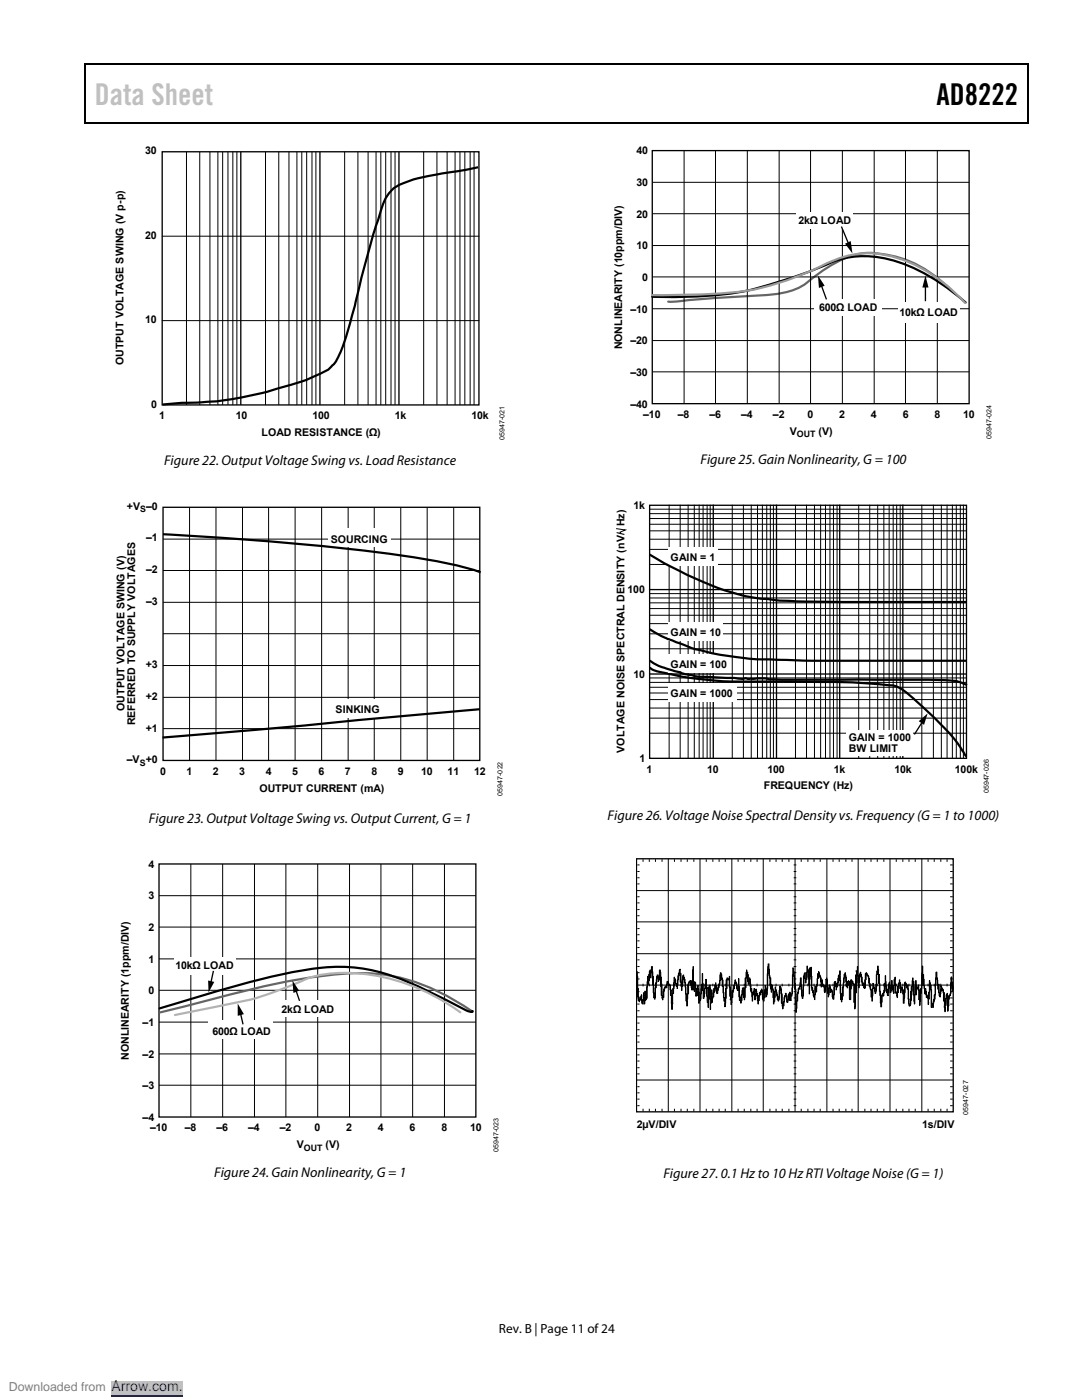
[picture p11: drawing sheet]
<svg xmlns="http://www.w3.org/2000/svg" width="216mm" height="279mm" viewBox="0 0 216 279" stroke-linecap="round" stroke-linejoin="round" font-family="sans-serif">
<defs><g id="words">
<text font-size="6" fill="#c0c0c0" x="18.9" y="21">Data Sheet</text>
<text font-size="6" x="186.9" y="21">AD8222</text>
<g font-size="2.8">
<text x="32.7" y="92.8">Figure 22. Output Voltage Swing vs. Load Resistance</text>
<text x="139.8" y="92.6">Figure 25. Gain Nonlinearity, G = 100</text>
<text x="29.7" y="164.2">Figure 23. Output Voltage Swing vs. Output Current, G = 1</text>
<text x="121.2" y="163.6">Figure 26. Voltage Noise Spectral Density vs. Frequency (G = 1 to 1000)</text>
<text x="42.7" y="234.9">Figure 24. Gain Nonlinearity, G = 1</text>
<text x="132.4" y="235">Figure 27. 0.1 Hz to 10 Hz RTI Voltage Noise (G = 1)</text>
</g>
<text font-size="2.8" fill="#00f" x="22.2" y="277.6">Arrow.com.</text>
<text font-size="2.6" x="99.5" y="266">Rev. B | Page 11 of 24</text>
<text font-size="2.5" fill="#808080" x="1.8" y="277.6">Downloaded from</text>
<g font-size="2.1">
<text x="29" y="30.7">30</text>
<text x="127" y="30.8">40</text>
<text x="127" y="37.1">30</text>
<text x="29" y="47.6">20</text>
<text x="127" y="43.4">20</text>
<text x="159.3" y="44.7">2kΩ LOAD</text>
<text x="127" y="49.8">10</text>
<text x="128.2" y="56.1">0</text>
<text x="29" y="64.5">10</text>
<text x="125.8" y="62.4">–10</text>
<text x="163.4" y="62.1">600Ω</text>
<text x="169.1" y="62.1">LOAD</text>
<text x="179.5" y="63.1">10kΩ LOAD</text>
<text x="124.1" y="69.7" transform="rotate(-90 124.1 69.7)">NONLINEARITY (10ppm/DIV)</text>
<text x="125.8" y="68.7">–20</text>
<text x="24.7" y="72.9" transform="rotate(-90 24.7 72.9)">OUTPUT VOLTAGE SWING (V p-p)</text>
<text x="125.8" y="75">–30</text>
<text x="30.1" y="81.4">0</text>
<text x="31.7" y="83.7">1</text>
<text x="47" y="83.7">10</text>
<text x="62.3" y="83.7">100</text>
<text x="78.8" y="83.7">1k</text>
<text x="94.1" y="83.7">10k</text>
<text x="125.8" y="81.3">–40</text>
<text x="128.4" y="83.4">–10</text>
<text x="135.3" y="83.4">–8</text>
<text x="141.6" y="83.4">–6</text>
<text x="147.9" y="83.4">–4</text>
<text x="154.2" y="83.4">–2</text>
<text x="161.1" y="83.4">0</text>
<text x="167.5" y="83.4">2</text>
<text x="173.8" y="83.4">4</text>
<text x="180.1" y="83.4">6</text>
<text x="186.5" y="83.4">8</text>
<text x="192.2" y="83.4">10</text>
<text x="52.2" y="87">LOAD RESISTANCE (Ω)</text>
<text x="157.6" y="86.8">V</text>
<text x="163.3" y="86.8">(V)</text>
<text x="25.3" y="101.7">+V –0</text>
<text x="126.4" y="101.6">1k</text>
<text x="29.1" y="108">–1</text>
<text x="66" y="108.4">SOURCING</text>
<text x="133.8" y="112">GAIN = 1</text>
<text x="29.1" y="114.4">–2</text>
<text x="125.2" y="118.4">100</text>
<text x="29.1" y="120.7">–3</text>
<text x="133.8" y="126.9">GAIN = 10</text>
<text x="29.1" y="133.4">+3</text>
<text x="126.4" y="135.2">10</text>
<text x="133.8" y="133.3">GAIN = 100</text>
<text x="24.8" y="141.9" transform="rotate(-90 24.8 141.9)">OUTPUT VOLTAGE SWING (V)</text>
<text x="29.1" y="139.7">+2</text>
<text x="67" y="142.2">SINKING</text>
<text x="133.8" y="139.1">GAIN = 1000</text>
<text x="26.9" y="144.8" transform="rotate(-90 26.9 144.8)">REFERRED TO SUPPLY VOLTAGES</text>
<text x="29.1" y="146">+1</text>
<text x="169.4" y="147.9">GAIN = 1000</text>
<text x="25.3" y="152.4">–V +0</text>
<text x="31.9" y="154.6">0</text>
<text x="37.2" y="154.6">1</text>
<text x="42.5" y="154.6">2</text>
<text x="47.8" y="154.6">3</text>
<text x="53" y="154.6">4</text>
<text x="58.3" y="154.6">5</text>
<text x="63.6" y="154.6">6</text>
<text x="68.8" y="154.6">7</text>
<text x="74.1" y="154.6">8</text>
<text x="79.4" y="154.6">9</text>
<text x="84.1" y="154.6">10</text>
<text x="89.3" y="154.6">11</text>
<text x="94.6" y="154.6">12</text>
<text x="124.6" y="150.2" transform="rotate(-90 124.6 150.2)">VOLTAGE NOISE SPECTRAL DENSITY (nV/ Hz)</text>
<text x="127.6" y="152.1">1</text>
<text x="129" y="154.2">1</text>
<text x="141.1" y="154.2">10</text>
<text x="153.1" y="154.2">100</text>
<text x="166.4" y="154.2">1k</text>
<text x="169.4" y="150">BW LIMIT</text>
<text x="178.5" y="154.2">10k</text>
<text x="190.5" y="154.2">100k</text>
<text x="51.8" y="158">OUTPUT CURRENT (mA)</text>
<text x="152.4" y="157.5">FREQUENCY (Hz)</text>
<text x="29.6" y="173.2">4</text>
<text x="29.6" y="179.5">3</text>
<text x="29.6" y="185.8">2</text>
<text x="29.6" y="192.1">1</text>
<text x="35" y="193.3">10k</text>
<text x="38.4" y="193.3">Ω LOAD</text>
<text x="29.6" y="198.4">0</text>
<text x="56.2" y="202.2">2kΩ LOAD</text>
<text x="28.4" y="204.7">–1</text>
<text x="42.4" y="206.5">600Ω LOAD</text>
<text x="25.7" y="211.5" transform="rotate(-90 25.7 211.5)">NONLINEARITY (1ppm/DIV)</text>
<text x="28.4" y="211.1">–2</text>
<text x="28.4" y="217.4">–3</text>
<text x="28.4" y="223.7">–4</text>
<text x="30" y="225.8">–10</text>
<text x="36.9" y="225.8">–8</text>
<text x="43.2" y="225.8">–6</text>
<text x="49.5" y="225.8">–4</text>
<text x="55.9" y="225.8">–2</text>
<text x="62.8" y="225.8">0</text>
<text x="69.1" y="225.8">2</text>
<text x="75.4" y="225.8">4</text>
<text x="81.7" y="225.8">6</text>
<text x="88.1" y="225.8">8</text>
<text x="93.8" y="225.8">10</text>
<text x="127" y="225.1">2µV/DIV</text>
<text x="184" y="225.1">1s/DIV</text>
<text x="59.2" y="229.1">V</text>
<text x="65" y="229.1">(V)</text>
</g>
<g font-size="1.8">
<text x="159" y="87.3">OUT</text>
<text x="28" y="102.2">S</text>
<text x="27.9" y="152.9">S</text>
<text x="60.6" y="229.7">OUT</text>
</g>
<g font-size="1.4">
<text x="100.7" y="87.8" transform="rotate(-90 100.7 87.8)">05947-021</text>
<text x="197.9" y="87.6" transform="rotate(-90 197.9 87.6)">05947-024</text>
<text x="100.3" y="158.8" transform="rotate(-90 100.3 158.8)">05947-022</text>
<text x="197.3" y="158.3" transform="rotate(-90 197.3 158.3)">05947-026</text>
<text x="193.2" y="222.4" transform="rotate(-90 193.2 222.4)">05947-027</text>
<text x="99.5" y="229.9" transform="rotate(-90 99.5 229.9)">05947-023</text>
</g>
</g></defs>
<path d="M16.9 12.7h.2v1h-.2zM205.1 12.7h.2v1h-.2zM205.1 12.7h.2v.3h-.2zM82.3 24.4h.2v.3h-.2zM205.1 24.4h.2v.3h-.2z" fill="#000"/>
<path d="M16.9 12.8h188.2M17 13.7v11M205.2 13.7v11M205.1 24.5h-188.2" fill="none" stroke="#000" stroke-width=".25"/>
<g fill="none" stroke="#000" stroke-width=".2">
<path d="M37.2 30.3v50.5M39.9 30.3v50.5M41.9 30.3v50.5M43.5 30.3v50.5M44.4 30.3v50.5M45.5 30.3v50.5M46.5 30.3v50.5M47.3 30.3v50.5M53 30.3v50.5M55.6 30.3v50.5M57.7 30.3v50.5M59.2 30.3v50.5"/>
<path d="M60.2 30.3v50.5M61.2 30.3v50.5M62.3 30.3v50.5M63 30.3v50.5M68.8 30.3v50.5M71.4 30.3v50.5M73.4 30.3v50.5M75 30.3v50.5M76 30.3v50.5M77 30.3v50.5M78 30.3v50.5M78.8 30.3v50.5"/>
<path d="M84.5 30.3v50.5M87.2 30.3v50.5M89.2 30.3v50.5M90.8 30.3v50.5M91.8 30.3v50.5M92.8 30.3v50.5M93.8 30.3v50.5M94.6 30.3v50.5M32.4 47.1h63.2M32.4 64h63.2M32.5 107.6h63.2M32.5 113.9h63.2"/>
<path d="M37.8 101.2v50.6M43.1 101.2v50.6M48.4 101.2v50.6M53.6 101.2v50.6M58.9 101.2v50.6M64.2 101.2v50.6M69.5 101.2v50.6M74.7 101.2v50.6M80 101.2v50.6M85.2 101.2v50.6M90.5 101.2v50.6M32.5 120.2h63.2"/>
<path d="M32.5 126.5h63.2M32.5 132.8h63.2M32.5 139.2h63.2M32.5 145.4h63.2"/>
</g>
<path d="M32.4 30.3h63.2v50.5h-63.2zM48 30.3v50.5M63.8 30.3v50.5M79.6 30.3v50.5M32.5 101.2h63.2v50.6h-63.2z" fill="none" stroke="#000" stroke-width=".26"/>
<path d="M95.4 33.4l-4.2 .8a61.2 61.2 0 0 0-9.9 2.1 6.8 6.8 0 0 0-5.2 5.3l-2 6.5-1.8 6.6-1.7 7a40.7 40.7 0 0 1-3.9 10.8l-.2 .2a8.1 8.1 0 0 1-3.7 2.4 75.1 75.1 0 0 1-27.8 5.4l-2.6 .2" fill="none" stroke="#000" stroke-width=".44"/>
<g fill="#fff">
<path d="M69.1 139.5h5.8v3.7h-5.8z"/>
<path d="M65.6 105.6h12.4v3.6h-12.4z"/>
</g>
<path d="M32.5 106.6a631.5 631.5 0 0 1 47.7 4.3l3.2 .5a77.3 77.3 0 0 1 12.5 2.8M95.7 141.5l-39.1 3.7-24.2 2M31.8 201.3l10.1-3.1a132.9 132.9 0 0 1 22.4-5.1 35.3 35.3 0 0 1 19.6 4l9 4.5a1.28 1.28 0 0 0 1.4 .3v-.1" fill="none" stroke="#000" stroke-width=".44"/>
<path d="M31.7 172.4h63.3v50.5h-63.3z" fill="none" stroke="#000" stroke-width=".26"/>
<g fill="none" stroke="#000" stroke-width=".2">
<path d="M31.7 178.8h63.3M38.1 172.4v50.5M44.4 172.4v50.5M50.8 172.4v50.5M57 172.4v50.5M63.4 172.4v50.5M69.7 172.4v50.5M76 172.4v50.5M82.3 172.4v50.5M88.7 172.4v50.5M31.7 197.6h63.3M31.7 191.4h63.3"/>
<path d="M31.7 185h63.3M31.7 216.6h63.3M31.7 210.3h63.3M31.7 204h63.3"/>
</g>
<path d="M94.3 201.9a39.3 39.3 0 0 0-20.5-7.7 94.2 94.2 0 0 0-24.3 3.4l-17.5 4.4" fill="none" stroke="#656565" stroke-width=".44"/>
<g fill="#fff">
<path d="M56.5 199.7h7.5v3.2h-7.5z"/>
<path d="M41.6 203.6h12.9v3.7h-12.9z"/>
<path d="M34.8 190.9h12.3v3.6h-12.3z"/>
</g>
<path d="M130.2 30.1h63.2v50.5h-63.2zM42.6 193.8l-.5 2.4M59 197.5l.8 2.2M48 202.1l.5 2.3" fill="none" stroke="#000" stroke-width=".26"/>
<path d="M41.5 195.7l1.3 .3-1.2 2.1zM58.4 195.7l1.3 2-1.2 .5zM47.4 200.3l1.3 2.1-1.3 .3z" fill="#000"/>
<path d="M91.9 202a37.8 37.8 0 0 0-27.3-7.5l-2.8 .6a68.6 68.6 0 0 1-19.2 5.9l-7.7 1.6" fill="none" stroke="#b3b3b3" stroke-width=".44"/>
<path d="M190.2 58.3a23.8 23.8 0 0 0-13.7-7.5 13.2 13.2 0 0 0-9.7 1.6l-4.2 2.8a14 14 0 0 1-9.7 3.7l-19.6 1.3" fill="none" stroke="#656565" stroke-width=".44"/>
<g fill="none" stroke="#000" stroke-width=".2">
<path d="M130.2 36.4h63.2M136.5 30.1v50.5M142.8 30.1v50.5M149.1 30.1v50.5M155.5 30.1v50.5M161.7 30.1v50.5M168.1 30.1v50.5M174.4 30.1v50.5M180.7 30.1v50.5M187 30.1v50.5M130.2 55.3h63.2M130.2 49h63.2"/>
<path d="M130.2 42.7h63.2M130.2 74.2h63.2M130.2 68h63.2M130.2 61.6h63.2"/>
</g>
<g fill="#fff">
<path d="M162.5 59.8h13.5v3.3h-13.5z"/>
<path d="M179.2 60.2h12.3v4.1h-12.3z"/>
<path d="M158.9 42.3h11.3v3.3h-11.3z"/>
</g>
<path d="M163.9 56.9l1 2.9M167.9 45.2l1.5 3.6M184.7 56.9v3.2M129.6 100.8h63.2v50.5h-63.2zM129.6 117.7h63.2M142.3 100.8v50.5M154.9 100.8v50.5M167.6 100.8v50.5M180.1 100.8v50.5M129.6 134.5h63.2" fill="none" stroke="#000" stroke-width=".26"/>
<path d="M163.2 55l1.3 2-1.1 .5zM168.6 48.6l1.2-.5 .3 2.5zM184.7 55l.6 2.4h-1.3z" fill="#000"/>
<path d="M130.2 59.2h.7a91.3 91.3 0 0 0 18-1.1l7.8-2.3 5.7-1.9a27.2 27.2 0 0 1 8.3-2.7 23.7 23.7 0 0 1 13.1 3 46.8 46.8 0 0 1 8.9 6.2M129.8 133.4l.5 .3 1.6 .5a77.9 77.9 0 0 0 20.8 1.8l8.2 .1a124.9 124.9 0 0 1 17.7 .8 14.7 14.7 0 0 1 4.8 3.6 46 46 0 0 1 8.5 9.1l.8 1.2" fill="none" stroke="#000" stroke-width=".44"/>
<path d="M130.2 58.9h1.8a123.8 123.8 0 0 0 18-1 73 73 0 0 0 16.6-6.1 18.9 18.9 0 0 1 15.8 1 33.6 33.6 0 0 1 10.2 7.7" fill="none" stroke="#9a9a9a" stroke-width=".44"/>
<g fill="none" stroke="#000" stroke-width=".2">
<path d="M122.9 105.5l1.9 .3-1.1 .4 .2 .3M129.6 119.3h63.2M129.6 118.5h63.2M129.6 112.6h63.2M129.6 109.6h63.2M129.6 107.6h63.2M129.6 105.9h63.2M129.6 104.6h63.2M129.6 103.5h63.2M129.6 102.5h63.2M129.6 101.6h63.2M133.5 100.8v50.5"/>
<path d="M135.7 100.8v50.5M137.3 100.8v50.5M138.5 100.8v50.5M139.5 100.8v50.5M140.3 100.8v50.5M141.1 100.8v50.5M141.7 100.8v50.5M146.1 100.8v50.5M148.3 100.8v50.5M149.9 100.8v50.5M151.2 100.8v50.5M152.1 100.8v50.5"/>
<path d="M153 100.8v50.5M153.7 100.8v50.5M154.3 100.8v50.5M158.7 100.8v50.5M160.9 100.8v50.5M162.5 100.8v50.5M163.7 100.8v50.5M164.7 100.8v50.5M165.6 100.8v50.5M166.3 100.8v50.5M167 100.8v50.5M171.3 100.8v50.5"/>
<path d="M173.5 100.8v50.5M175.1 100.8v50.5M176.4 100.8v50.5M177.4 100.8v50.5M178.2 100.8v50.5M178.9 100.8v50.5M179.6 100.8v50.5M183.9 100.8v50.5M186.2 100.8v50.5M187.8 100.8v50.5M189 100.8v50.5M190 100.8v50.5"/>
<path d="M190.8 100.8v50.5M191.6 100.8v50.5M192.2 100.8v50.5M129.6 139.6h63.2M129.6 138.3h63.2M129.6 137.2h63.2M129.6 136.2h63.2M129.6 135.3h63.2M129.6 129.5h63.2M129.6 126.5h63.2M129.6 124.5h63.2M129.6 122.8h63.2"/>
<path d="M129.6 121.5h63.2M129.6 120.3h63.2M129.6 146.3h63.2M129.6 143.3h63.2M129.6 141.3h63.2"/>
</g>
<g fill="#fff">
<path d="M133.2 109.3h10v3.7h-10z"/>
<path d="M133.2 124.3h11v3.6h-11z"/>
<path d="M133.2 130.6h11v3.7h-11z"/>
<path d="M133.2 136.4h13.8v3.7h-13.8z"/>
<path d="M169 145.7h13.2v5h-13.2z"/>
</g>
<path d="M129.8 110.8l3.5 2a55.8 55.8 0 0 0 18.1 6.6l3.9 .4 4.5 .2 32.9 .1M129.8 132a18.1 18.1 0 0 0 5.9 2.2 17.5 17.5 0 0 0 5.6 .9l5.3 .2 1.5 .2 .6-.1 .5 .1 3.5-.1a41.2 41.2 0 0 0 7 .3h20.4a73.7 73.7 0 0 1 11.1 .3l1.6 .6M129.8 125.7a42.3 42.3 0 0 0 9.6 4 66.2 66.2 0 0 0 17.5 2l5.3 .2h30.4" fill="none" stroke="#000" stroke-width=".44"/>
<path d="M184.1 143.9l-1.6 2.7M127 171.4h63.2v50.5h-63.2z" fill="none" stroke="#000" stroke-width=".26"/>
<path d="M183.3 143.9l1.8-1.5-.7 2.3z" fill="#000"/>
<g fill="none" stroke="#000" stroke-width=".2">
<path d="M127 177.7h63.2M127.2 172.6h.4M127.2 173.9h.4M127.2 175.2h.4M127.2 176.4h.4M127.2 179h.4M128.3 171.5v.5M129.6 171.5v.5M130.8 171.5v.5M132.1 171.5v.5M133.3 171.4v50.5M134.6 171.5v.5"/>
<path d="M135.9 171.5v.5M137.1 171.5v.5M138.5 171.5v.5M139.7 171.4v50.5M140.9 171.5v.5M142.2 171.5v.5M143.5 171.5v.5M144.7 171.5v.5M146 171.4v50.5M147.3 171.5v.5M148.5 171.5v.5M149.8 171.5v.5"/>
<path d="M151.1 171.5v.5M152.3 171.4v50.5M153.6 171.5v.5M154.9 171.5v.5M156.1 171.5v.5M157.4 171.5v.5M158.4 172.6h.5M158.4 173.9h.5M158.4 175.2h.5M158.4 176.4h.5M158.4 179h.5M158.6 171.4v50.5"/>
<path d="M159.9 171.5v.5M161.2 171.5v.5M162.4 171.5v.5M163.7 171.5v.5M165 171.4v50.5M166.2 171.5v.5M167.4 171.5v.5M168.8 171.5v.5M170 171.5v.5M171.2 171.4v50.5M172.6 171.5v.5M173.8 171.5v.5"/>
<path d="M175 171.5v.5M176.4 171.5v.5M177.6 171.4v50.5M178.8 171.5v.5M180.1 171.5v.5M181.4 171.5v.5M182.6 171.5v.5M183.9 171.4v50.5M185.2 171.5v.5M186.4 171.5v.5M187.7 171.5v.5M189 171.5v.5"/>
<path d="M189.6 172.6h.5M189.6 173.9h.5M189.6 175.2h.5M189.6 176.4h.5M189.6 179h.5M127 193.9a.75 .75 0 0 1 .1 .9zM127 184h63.2M127 190.3h63.2M127 196.6h63.2M127.2 180.2h.4M127.2 181.5h.4M127.2 182.8h.4"/>
<path d="M127.2 185.3h.4M127.2 186.5h.4M127.2 187.8h.4M127.2 189.1h.4M127.2 191.6h.4M127.2 192.9h.4M127.2 194.1h.4M127.2 195.4h.4M127.2 197.9h.4M127.2 199.2h.4M127.2 194.8l.1 2.5zM127.3 197.3h.1l-.1 1.7z"/>
<path d="M127.3 199h.2v.5h.2l-.1 .4-.1-.2h-.2zM127.7 199.2h.2v.3h-.2zM128 198.5l.1 1-.3-.6zM128.1 199.5v.3h.2v.6l-.3-.3zM128.3 199.4l.1 .4zM128.3 196.3v.5M128.4 198.2l.1-.1v.9l.2 .1v1.1l-.2 .2zM128.7 197.8l.1 1.3zM128.8 199.1a.3 .3 0 0 1 .2 .2 .3 .3 0 0 1-.2 .3v.1zM129 197l.1 2.2zM129.1 195.9l.1 1.1zM129.2 194.8l.1 .1v.7a.51 .51 0 0 1 0 .9z"/>
<path d="M129.5 194.5h.1v1.2h-.1zM129.6 193.9v.6zM129.6 196.3v.5M130 192.9h.2v1h-.2l-.1 .2v1.1l-.1-1.2-.2-.1 .1-.3 .2 .2 .1-.3zM130.2 193.9l.1 .9h-.2zM130.3 194.8v1.8zM130.3 196.6h.2l-.1 1.5zM130.4 198.1a.75 .75 0 0 1 .1 1zM130.6 199.1l.1 .3h-.1zM130.7 197.1l.1 2zM130.8 196.3v.5M130.8 196.2h.2v.9h-.2z"/>
<path d="M131 195.5v.7zM131.2 194.6h.1v.4h-.2l-.1 .5zM131.3 195l.2 .5-.2 .4zM131.5 194.7l.1 .8zM131.6 193.6h.1v.4h.1v1v-.2a.68 .68 0 0 1-.2-.9zM131.8 195l.2 .1-.1 1.8zM131.9 196.8l.2 .2v1.7l-.2-.1zM132.1 198.7l.2 .4-.1 .4zM132.1 196.3v.5M132.3 197.8h.2v1.3h-.2zM132.5 197.4v.4zM132.5 197.1l.1 .3z"/>
<path d="M132.6 197h.1l.1 .1zM133 196.4l.1 .7h-.2v-.1h-.2l.3-.3zM133.1 195.9h.1a.33 .33 0 0 1 .1 .3 .33 .33 0 0 1-.2 .2zM133.3 196.2l.1 .2h.3v.3h-.4zM133.7 196.7l.1 .1v.8zM133.8 197.6h.2v1.1l-.2-.1zM134 198.7v1.5h-.1zM134.1 198.3l.2 2-.3 1.1zM134.2 197.3h.2v1h-.2zM134.4 196.2l.1 1.1zM134.5 195a.44 .44 0 0 1 .1 .8l-.1 .4zM134.6 196.3v.5"/>
<path d="M134.7 195.5l.1 .7zM134.8 196.2l.1 .2zM134.9 196.4a.55 .55 0 0 1 .2 .9zM135.2 195.6l.1 1zM135.3 194.7l.1 .8zM135.5 194.2l.1-.1v.6h-.2zM135.7 193.4v.9a.61 .61 0 0 1 0-.9zM135.7 194.3h.2v1.7h-.1zM135.9 196l.1 .8zM135.9 196.3v.5M136 196.8v.9zM136.1 195.5h.1v1.3h-.1z"/>
<path d="M136.3 194.6v1l-.1-.7zM136.4 195h.2l-.1 .5zM136.5 195.5h.2v.7l-.2-.1zM136.7 196.2v.8zM136.8 197v1.4zM136.9 198.4h.2v2.4v-1h-.2zM137.1 196.3v.5M137.1 198.4l.1 1zM137.2 196.7h.2v1.7h-.2zM137.4 196.2l.1 .5zM137.5 195.9l.3-.2v.3l-.2 .1zM137.8 196l.1 .7z"/>
<path d="M138 195.7h.2v1.9h-.2l-.1-.5zM138.3 192.9l.1 3-.2-.2zM138.4 195.9l.1 .1 .1 .6-.1 1.3v-.3h-.1zM138.5 196.3v.5M138.6 196h.1l.1 .2v1.1zM138.8 197.3h.2v1.3l.1-.6a.54 .54 0 0 1-.1 .8h-.2zM139.2 196.7h.1l.1 1.3h-.3zM139.4 198l.1 1.6 .2 .1-.2 .5zM139.7 199.4l.1 .3h-.1zM139.8 198.4l.1 1zM139.9 197.3l.1 1.1zM140 196.4h.1v.9h-.1z"/>
<path d="M140.1 194.3l.2 2v1.4zM140.3 197.7h.2v.7a.69 .69 0 0 1-.1 .9zM140.6 197.3l.1 1.1zM140.8 195.5h.1v1.1l-.1 .5-.1 .2v-.9h.1zM140.9 196.6h.1v.5zM140.9 196.3v.5M141 197.1h.2l-.1 1.7zM141.1 198.8h.2l.1 .3v2l-.1-1.1h-.2zM141.4 197.1l.1 2zM141.6 196.6l.1 2.8-.1-.1v-1.5a.53 .53 0 0 0-.1-.8zM142 197.5l.1 .1v1.5h-.1v1l-.2 .2v1.2l-.1-2.1 .1-.4h.2zM142.1 199.1l.1-.1v1z"/>
<path d="M142.2 198.2l.2-.1v.9h-.2zM142.2 196.3v.5M142.4 197.3l.2 .2-.1 .1v.5zM142.8 196.2v1.2h-.2v-.8l.2-.1zM142.9 196.7l.1 .1v1h-.1zM143 197.8l.2-.1v.6l-.2-.1zM143.2 197.1l.1 .5zM143.3 196.7h.2v.4h-.2zM143.4 196.4h.2l-.1 .3zM143.5 196.3v.5M143.6 195.7l.1 .7zM143.7 194.6v1.1z"/>
<path d="M143.7 194.1l.3 .4v.7l-.1-.6h-.2zM144 195.2h.1v.3zM144.1 195.5l.2 .1v1.2h-.2zM144.3 196.8v1.3zM144.4 198.1l.1 .1-.1 .9zM144.4 199.1l.2 .1v.6h-.1zM144.7 199.2l.1 1-.2 .7zM144.7 196.3v.5M144.8 197.3l.1 1.9zM144.9 195.5h.2v1.8h-.2zM145.1 195.2l.1 .1v.2h.3l.1-.7v2.2l-.1-1.5h-.4zM145.6 197h.2v1.8h-.1z"/>
<path d="M145.8 198.8l.1 .7h-.2zM146 199.1l.1 1-.2 .4v-1zM146.1 197.7h.2v.3l-.1 1.1h-.2zM146.3 197.3l.1 .4zM146.4 196.6h.2v.7h-.2zM146.6 196.2v.4zM146.7 195.6v-.1l.2 .7a.38 .38 0 0 1-.3-.2 .38 .38 0 0 1 .1-.4zM146.9 196.2l.1 .5-.1-.1zM147 196.7l.1 .6zM147.2 197.1h.2v.6l-.3-.1zM147.3 196.3v.5M147.4 195.3l.1 1.7 .1 .1-.1 1.9z"/>
<path d="M147.5 199h.3v.7h-.3zM147.8 199.7v.5zM147.9 198.5h.2v1.2h-.2zM148.1 197.7v.8zM148.2 197.1h.1v.7a.48 .48 0 0 1-.1-.7zM148.3 197.8l.2 .1v1.2h-.2zM148.5 199.1v.4zM148.5 196.3v.5M148.6 197.1l.1 2zM148.7 195.2h.2v.3v1.6h-.2zM148.9 194v1.2zM148.9 193.6l.1 .4z"/>
<path d="M149 194h.2v.5l-.2-.1zM149.2 194.5l.1 1.4-.1-.1zM149.3 195.9h.2v.5h-.2zM149.5 195.2h.1l.1 .3v1.3l-.1-.8-.1-.1zM149.7 196.8h.1v.4l.2 .1v.7l-.2-.1-.1-.3zM149.8 196.3v.5M150 198h.3v.4l-.1 .1-.1 1.3zM150.5 197.3v1.3v-.6h-.2zM150.5 198.5l.1 .3a.32 .32 0 0 1 .2 .3 .32 .32 0 0 1-.2 .3l.1 .1h-.2zM150.9 197.4v.4l.1 .1-.2 .9zM151 198.3l.2 .1v.3zM151.1 196.3v.5"/>
<path d="M151.2 198.7v1l-.1-.1zM151.2 199.7l.1 .7zM151.3 198.7h.2v1h-.2zM151.5 198.1l.1 .6zM151.8 197.7h.1v.3l-.1 .5h-.1l-.1-.5h.2zM151.9 197.4a.5 .5 0 0 1 .2 .7zM152.1 198.1h.2v1.3h-.2zM152.4 199.1v.7zM152.5 197.6h.2v1.5h-.2zM152.7 196.7l.1 .3v1.3zM153 197.3h.1v1.1l-.2 .1 .1 .3-.2 .2zM153.1 194.3l.1 3z"/>
<path d="M153.3 192.4h.1v1l-.1 .1v.8h-.1zM153.4 193.4l.1 1.3zM153.5 194.7l.2 .1-.1 .4h-.1zM153.6 195.2h.2v1.2l-.1 .1zM153.6 196.3v.5M153.8 196.4l.2 1.6-.2-.7zM154 196.6l.1 .1 .1 .6h-.2zM154.2 197.3v.3l-.1-.1zM154.2 197.6l.1 1.5-.1-.1zM154.3 199.1h.3v.7l-.2 .6zM154.6 197.8l.1 1.3zM154.7 197h.1v.6h.1v.4l-.2-.2z"/>
<path d="M154.9 196.3v.5M154.9 198l.2 .8-.2-.3zM155.1 198.8l.2 .1v.6h-.1zM155.3 199.5l.1 .3zM155.4 199.1l.1 .4zM155.5 197.7l.1 1.4zM155.6 196.8a.42 .42 0 0 1 .2 .5 .42 .42 0 0 1-.2 .4zM155.8 197.4l.1 .1v.9zM155.9 198.4h.2v1.8h-.1zM156.1 196.3v.5M156.3 199.9h.1v.8h-.1zM156.4 199.1v.8z"/>
<path d="M156.5 198.8l.1 .3zM156.7 198.3h.2v.5h-.3zM156.9 198.8l.1 .6zM157 199.4l.2 .1v.5l-.1 .1-.1-.2zM157.2 198.7l.1 .8zM157.3 198.4l.3 .1v1l-.2 .2zM157.4 196.3v.5M157.6 198l.2 .3v.5l-.2-.3zM157.8 198.8v.9zM157.8 198.4h.2v.4h-.2zM158 197.1l.1 1.3zM158.1 194.6l.1 2.5z"/>
<path d="M158.2 193.1l.2 .2 .1 1.5-.1-.1a.56 .56 0 0 1-.2-.8zM158.4 180.2h.5M158.4 181.5h.5M158.4 182.8h.5M158.4 185.3h.5M158.4 186.5h.5M158.4 187.8h.5M158.4 189.1h.5M158.4 191.6h.5M158.4 192.9h.5M158.4 194.1h.5M158.4 195.4h.5"/>
<path d="M158.4 197.9h.5M158.4 199.2h.5M158.5 194.8v1.5zM158.6 196.2h.1v1.2h-.1zM158.7 197.4l.1 3.1-.1-.1zM158.9 199.8h.1v1.4h-.1l-.1 .9zM159 198.4h.2l-.1 1.4h-.1zM159.2 198l.1 .4zM159.3 197.3v.7zM159.5 196.8l.1 .6-.3-.1zM159.7 195.2h.2v1.6h-.3zM159.9 196.8l.1 .8z"/>
<path d="M159.9 196.3v.5M160 197.6l.1 1.2h-.1zM160.1 198.8h.1v.4h-.1zM160.2 196.8l.1 2zM160.3 194.8l.1 2.1zM160.5 194.2l.2-.1v1.2h-.2l-.1-.5v-.2h.2zM160.7 195.3l.1 .2v.6l-.1 .1zM160.9 194h.1v1.5h-.2zM161 192.8l.2 .8-.2 .4zM161.2 193.6l.2 .1v1.3h-.1zM161.2 196.3v.5M161.4 195l.1 .5v2.9v-1.8l-.2-.1z"/>
<path d="M161.6 193.1l.1 .2 .2-.2v1.7l-.1-1.3-.2-.1v2l-.1 .1v-2.2zM161.9 194.8l.1 .2-.1 2.2zM162 197.1h.2v.6h-.2zM162.2 197.7l.1 .4h-.2zM162.3 198.1v.6zM162.3 198.7l.3-.2v1zM162.4 196.3v.5M162.6 196.8l.2 .2v-.2h.2v1.1l-.2 .1v-.7l-.1-.1v1.3zM163 196.4v.5zM163 195.3l.1 1.1zM163.1 194.3h.2v1h-.2zM163.3 193.9l.2 .2v.5l-.2-.3z"/>
<path d="M163.5 194.6h.2v.2h-.2zM163.7 194.8v.4l-.1-.1zM163.7 196.3v.5M163.7 195.2h.2l-.1 .8zM163.9 195.6l.2-.1v.7h-.2v.8zM164.1 196.2l.1 .5 .3-.1v.4l-.4-.2zM164.5 197v.9zM164.5 197.8l.2 .3h-.2zM164.6 196.7h.2v1.1h-.2zM164.9 195.2v1.5h-.1v-1.2h.1zM165 195.5l.1 .2-.1 1.3zM165.1 197h.1v1.3l-.1-.1z"/>
<path d="M165.3 197.3h.1v1.2l-.2 .5zM165.4 196.6h.2l.1 .8 .3 .1v.2h-.3v.4l-.1-.7-.2-.1zM166 197.7l.1 .3zM166.1 198l.1 .1-.1 .9zM166.2 196.3v.5M166.2 198.5h.2v.9l-.3-.2v-.2l.2-.1zM166.4 197h.1v1.5h-.1zM166.5 196l.3-.1v.3l-.2 .1v.7h-.1zM166.8 196.2v.6zM167.1 196.2l.1 .2-.4 1.2v-.7zM167.2 195.3l.1 .9zM167.3 194.7l.1 .6z"/>
<path d="M167.4 196.3v.5M167.6 193.8v1.9v-.2a.53 .53 0 0 0-.2-.8v-.1a.66 .66 0 0 0 .2-.8zM167.6 195.7l.2 .1-.1 2.5zM167.7 198.3h.2v1.2h-.2zM167.9 199.5l.1 .4zM168 198.8h.1v.7h-.1zM168.1 197h.2v1.8h-.2zM168.3 196.2v.8zM168.3 195.2l.1 1zM168.6 194.2l.1-.1v.5h-.2l.1 .5-.2 .1v-.7l.2-.1zM168.7 194.6l.1 .4zM168.8 195l.1 .1v.9z"/>
<path d="M168.8 196.3v.5M168.9 196l.1 .1 .1 .5v.6l-.1-.4h-.1zM169.2 195.9v.7zM169.3 195.7l.1 .2h-.2zM169.4 195.9l.1 .8-.1-.1zM169.5 196.7l.1 .1a.52 .52 0 0 0 .2 .7v2a.44 .44 0 0 1-.3-.7zM169.8 195.5h.1l-.1 1.9zM169.9 195.7l.1 .2zM170 195.9h.2v.3h-.2zM170 196.3v.5M170.2 196.2h.2v.2h-.2zM170.4 196.4h.1v3.7z"/>
<path d="M170.6 198.1l.1 2.7-.2 .6zM170.7 194.6h.2l-.1 3.5h-.1zM171.1 192.9l.1 1.8-.2-.3-.1 .2-.1-.8 .3 .1zM171.2 194.7h.1l.1 2.5-.1-.9-.1-.2zM171.4 194.8l.1 1.4zM171.6 194h.2v.5l-.2 .4-.1-.3zM171.8 194.5h.1v.5zM171.9 195h.1v1h-.1zM172 196h.2v.2a.48 .48 0 0 1 .4 .4 .48 .48 0 0 1-.3 .5v-.5l-.2 .1-.1-.4zM172.5 197.1l.1 .2zM172.6 196.3v.5M172.6 195.5l.1 1.6z"/>
<path d="M172.7 194.3h.1v1.2h-.1zM172.8 194.1l.1 .2zM172.9 194.3l.1 .3zM173.2 194.7l.1 .1zM173.3 194.8l.1 .5zM173.4 195.3l.1 .1v.8h-.1zM173.5 196.2l.1 .1v.7h-.1zM173.6 197l.1 .4-.1-.1zM173.7 197.4l.1 .2zM173.8 197.6h.2v2.2v-.8h-.2zM173.8 196.3v.5M174.1 197.3l.1 1.5z"/>
<path d="M174.2 196.2l.1 .1v.7h.2v.3l-.1-.2-.2 .2zM174.5 197.3h.1v.5zM174.6 197.8h.2v.2v.2l-.2 .1zM174.8 196.4l.1 1.4zM174.9 194.5v1.9zM174.9 193.8h.2v.7h-.2zM175 196.3v.5M175.1 192.8l.2 .7v1zM175.3 194.5h.2v1.7h-.2zM175.5 196.2l.1 .1-.1 1.6zM175.6 197.8l.1 .9zM175.7 198.7h.1l-.1 1.3h.2v.9h-.1v-.6l-.2-.1z"/>
<path d="M175.9 198.7l.1 1.3zM176.3 198.1l.1 .6-.3 .1-.1-.4zM176.4 196.3v.5M176.4 196.2h.2v1.6h-.2v.3zM176.6 194.7l.2 2.1-.2-.6zM176.8 196.8l.1 .1v.5zM176.9 197.4l.2 .1v.6h-.2zM177.2 197.4v1.3l-.1-.1zM177.5 196l-.1 1.4h-.2v-.9l.2-.1zM177.5 196.6l.1 .5zM177.8 196.6l.1 1.1-.1 .4h-.2v-1h.2zM177.9 195.7h.1v1.3z"/>
<path d="M178 197h.2v.6h-.2zM178.3 196.7v1.6l-.1-.6 .1-.1zM178.6 195v1.4v.3h-.2v-1.2l.2-.1zM178.6 196.4l.2 .1-.1 .5a.81 .81 0 0 0 .2 1v.3l-.1-.1a.44 .44 0 0 1-.2-.6zM178.8 196.3v.5M179 198.1v1l-.1-.4zM179.1 196.8h.2v1.3h-.2zM179.3 196.2h.1v.6h-.1zM179.4 196.2v.1zM179.5 195.6v.6zM179.5 196.2h.2v1.1h-.2zM179.8 197h.3v.4l-.3 .2-.1 .5z"/>
<path d="M180.1 197.4v.2zM180.1 197.6h.2l-.1 .8zM180.1 196.3v.5M180.4 198.2v2h-.2v-1.2a.48 .48 0 0 1 .2-.7zM180.6 196l-.1 2.1v-1.8zM180.7 196.2a.23 .23 0 0 1 .1 .2 .23 .23 0 0 1-.1 .3zM180.8 196.7l.2 .3v-.4h.2v.8h-.2v-.3h-.2zM181.2 197.4l.1 2-.1-.1zM181.3 199.3l.1 1.1zM181.4 196.3v.5M181.7 199.7v.7l-.2 .4-.1-.1v-.3l.2-.2zM181.7 197.8l.1 1.9z"/>
<path d="M181.8 196.8h.2v1h-.2zM182.1 195.2l.1 .7-.2 1zM182.2 195.9h.2v2.6h-.2zM182.4 198.5h.1l-.1 1.9zM182.5 196.8h.2v1.7h-.2zM182.6 196.3v.5M182.7 195.7l.3 1.6-.1 1.2h-.1zM183.2 196.6l.1 1-.1-.5v.2h-.2v-.3h.2zM183.3 197.6h.2v1.9h-.2zM183.6 198.3l.1 1.4-.2 1zM183.7 197.3h.2v1h-.2zM183.9 196.7v.6z"/>
<path d="M184 192.8l.1 1.7h-.1v2.2zM184.1 194.5h.2v1l-.2-.1zM184.3 195.5v1.2zM184.4 196.7l.1 .1v.5zM184.5 197.3h.2l-.1 1.1zM184.7 197.8l.1 .7zM184.8 198.5h.2v.3h.1l-.2 .3h-.1zM185.1 199l.1 .2zM185.2 196.3v.5M185.3 198h.1v1.2l-.1 .2v.8l-.1 .3zM185.4 195.7l.1 .5h.2l-.2 1.8zM185.6 196.6h.2v1l-.2-.1z"/>
<path d="M185.8 197.6l.1 3.5zM186.2 199.8h.1v.4h-.1zM186.3 199.4l.1 .4h-.1zM186.4 196.3v.5M186.4 198.5h.2v.9h-.2zM186.6 196.6l.1 1.9zM186.7 195.2l.1 1.4zM186.8 194h.1v1.2h-.1zM186.9 195.2l.1 .4zM187 195.5l.1 1.1zM187.2 196.4h.2l-.1 1.7v-.6l-.2-.1v-.8zM187.4 198.1l.1 .3h.1v.6l-.2-.3z"/>
<path d="M187.6 197.8l.1 .5zM187.7 196.3v.5M187.7 196.7l.2 .4-.2 .7zM187.9 197.3l.2 .1a.47 .47 0 0 1 .1 .7v-.4h-.3zM188.3 198.1h.1v1.7h-.1zM188.4 199.8l.2 .9v1.2l-.1-.8-.1-.1zM188.6 199.2h.2v1.5h-.2zM188.8 198.5l.1 .7zM189 198.3l.1 1.9-.1-1.7h-.1zM189 196.3v.5M189.2 199.4l.2 1.3-.2 .2v.8l-.1 .1v-.7a.7 .7 0 0 1 .1-.9zM189.3 198.7l.1 .7z"/>
<path d="M189.6 198.3l.1 .4h-.3zM189.6 180.2h.5M189.6 181.5h.5M189.6 182.8h.5M189.6 185.3h.5M189.6 186.5h.5M189.6 187.8h.5M189.6 189.1h.5M189.6 191.6h.5M189.6 192.9h.5M189.6 194.1h.5M189.6 195.4h.5"/>
<path d="M189.6 197.9h.5M189.6 199.2h.5M189.7 196.2l.1 2.1zM189.8 195h.1l.1 2.3-.1-.1v-1h-.1zM190.1 197v.8zM127 202.9h63.2M127 209.3h63.2M127 215.5h63.2M127.2 200.4h.4M127.2 201.7h.4M127.2 204.2h.4M127.2 205.5h.4"/>
<path d="M127.2 206.7h.4M127.2 208h.4M127.2 210.5h.4M127.2 211.8h.4M127.2 213.1h.4M127.2 214.3h.4M127.2 216.9h.4M127.2 218.1h.4M127.2 219.4h.4M156.1 200.2l.1 .5-.1 .1zM156.2 200.7v.7zM158.4 200.4h.5"/>
<path d="M158.4 201.7h.5M158.4 204.2h.5M158.4 205.5h.5M158.4 206.7h.5M158.4 208h.5M158.4 210.5h.5M158.4 211.8h.5M158.4 213.1h.5M158.4 214.3h.5M158.4 216.9h.5M158.4 218.1h.5M158.4 219.4h.5"/>
<path d="M186 200.2h.2l-.1 .9v-.5l-.1-.1zM189.6 200.4h.5M189.6 201.7h.5M189.6 204.2h.5M189.6 205.5h.5M189.6 206.7h.5M189.6 208h.5M189.6 210.5h.5M189.6 211.8h.5M189.6 213.1h.5M189.6 214.3h.5M189.6 216.9h.5"/>
<path d="M189.6 218.1h.5M189.6 219.4h.5M127.2 220.7h.4M128.3 221.3v.5M129.6 221.3v.5M130.8 221.3v.5M132.1 221.3v.5M134.6 221.3v.5M135.9 221.3v.5M137.1 221.3v.5M138.5 221.3v.5M140.9 221.3v.5"/>
<path d="M142.2 221.3v.5M143.5 221.3v.5M144.7 221.3v.5M147.3 221.3v.5M148.5 221.3v.5M149.8 221.3v.5M151.1 221.3v.5M153.6 221.3v.5M154.9 221.3v.5M156.1 221.3v.5M157.4 221.3v.5M158.4 220.7h.5"/>
<path d="M159.9 221.3v.5M161.2 221.3v.5M162.4 221.3v.5M163.7 221.3v.5M166.2 221.3v.5M167.4 221.3v.5M168.8 221.3v.5M170 221.3v.5M172.6 221.3v.5M173.8 221.3v.5M175 221.3v.5M176.4 221.3v.5"/>
<path d="M178.8 221.3v.5M180.1 221.3v.5M181.4 221.3v.5M182.6 221.3v.5M185.2 221.3v.5M186.4 221.3v.5M187.7 221.3v.5M189 221.3v.5M189.6 220.7h.5"/>
<circle cx="173.1" cy="194.6" r=".11"/>
</g>
<g fill="#000">
<path d="M127 193.9a.75 .75 0 0 1 .1 .9z" fill-rule="evenodd"/>
<path d="M127.2 194.8l.1 2.5z" fill-rule="evenodd"/>
<path d="M127.3 197.3h.1l-.1 1.7z" fill-rule="evenodd"/>
<path d="M127.3 199h.2v.5h.2l-.1 .4-.1-.2h-.2z" fill-rule="evenodd"/>
<path d="M127.7 199.2h.2v.3h-.2z" fill-rule="evenodd"/>
<path d="M128 198.5l.1 1-.3-.6z" fill-rule="evenodd"/>
<path d="M128.1 199.5v.3h.2v.6l-.3-.3z" fill-rule="evenodd"/>
<path d="M128.3 199.4l.1 .4z" fill-rule="evenodd"/>
<path d="M128.4 198.2l.1-.1v.9l.2 .1v1.1l-.2 .2z" fill-rule="evenodd"/>
<path d="M128.7 197.8l.1 1.3z" fill-rule="evenodd"/>
<path d="M128.8 199.1a.3 .3 0 0 1 .2 .2 .3 .3 0 0 1-.2 .3v.1z" fill-rule="evenodd"/>
<path d="M129 197l.1 2.2z" fill-rule="evenodd"/>
<path d="M129.1 195.9l.1 1.1z" fill-rule="evenodd"/>
<path d="M129.2 194.8l.1 .1v.7a.51 .51 0 0 1 0 .9z" fill-rule="evenodd"/>
<path d="M129.5 194.5h.1v1.2h-.1z" fill-rule="evenodd"/>
<path d="M129.6 193.9v.6z" fill-rule="evenodd"/>
<path d="M130 192.9h.2v1h-.2l-.1 .2v1.1l-.1-1.2-.2-.1 .1-.3 .2 .2 .1-.3z" fill-rule="evenodd"/>
<path d="M130.2 193.9l.1 .9h-.2z" fill-rule="evenodd"/>
<path d="M130.3 194.8v1.8z" fill-rule="evenodd"/>
<path d="M130.3 196.6h.2l-.1 1.5z" fill-rule="evenodd"/>
<path d="M130.4 198.1a.75 .75 0 0 1 .1 1z" fill-rule="evenodd"/>
<path d="M130.6 199.1l.1 .3h-.1z" fill-rule="evenodd"/>
<path d="M130.7 197.1l.1 2z" fill-rule="evenodd"/>
<path d="M130.8 196.2h.2v.9h-.2z" fill-rule="evenodd"/>
<path d="M131 195.5v.7z" fill-rule="evenodd"/>
<path d="M131.2 194.6h.1v.4h-.2l-.1 .5z" fill-rule="evenodd"/>
<path d="M131.3 195l.2 .5-.2 .4z" fill-rule="evenodd"/>
<path d="M131.5 194.7l.1 .8z" fill-rule="evenodd"/>
<path d="M131.6 193.6h.1v.4h.1v1v-.2a.68 .68 0 0 1-.2-.9z" fill-rule="evenodd"/>
<path d="M131.8 195l.2 .1-.1 1.8z" fill-rule="evenodd"/>
<path d="M131.9 196.8l.2 .2v1.7l-.2-.1z" fill-rule="evenodd"/>
<path d="M132.1 198.7l.2 .4-.1 .4z" fill-rule="evenodd"/>
<path d="M132.3 197.8h.2v1.3h-.2z" fill-rule="evenodd"/>
<path d="M132.5 197.4v.4z" fill-rule="evenodd"/>
<path d="M132.6 197h.1l.1 .1z" fill-rule="evenodd"/>
<path d="M132.5 197.1l.1 .3z" fill-rule="evenodd"/>
<path d="M133 196.4l.1 .7h-.2v-.1h-.2l.3-.3z" fill-rule="evenodd"/>
<path d="M133.1 195.9h.1a.33 .33 0 0 1 .1 .3 .33 .33 0 0 1-.2 .2z" fill-rule="evenodd"/>
<path d="M133.3 196.2l.1 .2h.3v.3h-.4z" fill-rule="evenodd"/>
<path d="M133.7 196.7l.1 .1v.8z" fill-rule="evenodd"/>
<path d="M133.8 197.6h.2v1.1l-.2-.1z" fill-rule="evenodd"/>
<path d="M134 198.7v1.5h-.1z" fill-rule="evenodd"/>
<path d="M134.1 198.3l.2 2-.3 1.1z" fill-rule="evenodd"/>
<path d="M134.2 197.3h.2v1h-.2z" fill-rule="evenodd"/>
<path d="M134.4 196.2l.1 1.1z" fill-rule="evenodd"/>
<path d="M134.5 195a.44 .44 0 0 1 .1 .8l-.1 .4z" fill-rule="evenodd"/>
<path d="M134.7 195.5l.1 .7z" fill-rule="evenodd"/>
<path d="M134.8 196.2l.1 .2z" fill-rule="evenodd"/>
<path d="M134.9 196.4a.55 .55 0 0 1 .2 .9z" fill-rule="evenodd"/>
<path d="M135.2 195.6l.1 1z" fill-rule="evenodd"/>
<path d="M135.3 194.7l.1 .8z" fill-rule="evenodd"/>
<path d="M135.5 194.2l.1-.1v.6h-.2z" fill-rule="evenodd"/>
<path d="M135.7 193.4v.9a.61 .61 0 0 1 0-.9z" fill-rule="evenodd"/>
<path d="M135.7 194.3h.2v1.7h-.1z" fill-rule="evenodd"/>
<path d="M135.9 196l.1 .8z" fill-rule="evenodd"/>
<path d="M136 196.8v.9z" fill-rule="evenodd"/>
<path d="M136.1 195.5h.1v1.3h-.1z" fill-rule="evenodd"/>
<path d="M136.3 194.6v1l-.1-.7z" fill-rule="evenodd"/>
<path d="M136.4 195h.2l-.1 .5z" fill-rule="evenodd"/>
<path d="M136.5 195.5h.2v.7l-.2-.1z" fill-rule="evenodd"/>
<path d="M136.7 196.2v.8z" fill-rule="evenodd"/>
<path d="M136.8 197v1.4z" fill-rule="evenodd"/>
<path d="M136.9 198.4h.2v2.4v-1h-.2z" fill-rule="evenodd"/>
<path d="M137.1 198.4l.1 1z" fill-rule="evenodd"/>
<path d="M137.2 196.7h.2v1.7h-.2z" fill-rule="evenodd"/>
<path d="M137.4 196.2l.1 .5z" fill-rule="evenodd"/>
<path d="M137.5 195.9l.3-.2v.3l-.2 .1z" fill-rule="evenodd"/>
<path d="M137.8 196l.1 .7z" fill-rule="evenodd"/>
<path d="M138 195.7h.2v1.9h-.2l-.1-.5z" fill-rule="evenodd"/>
<path d="M138.3 192.9l.1 3-.2-.2z" fill-rule="evenodd"/>
<path d="M138.4 195.9l.1 .1 .1 .6-.1 1.3v-.3h-.1z" fill-rule="evenodd"/>
<path d="M138.6 196h.1l.1 .2v1.1z" fill-rule="evenodd"/>
<path d="M138.8 197.3h.2v1.3l.1-.6a.54 .54 0 0 1-.1 .8h-.2z" fill-rule="evenodd"/>
<path d="M139.2 196.7h.1l.1 1.3h-.3z" fill-rule="evenodd"/>
<path d="M139.4 198l.1 1.6 .2 .1-.2 .5z" fill-rule="evenodd"/>
<path d="M139.7 199.4l.1 .3h-.1z" fill-rule="evenodd"/>
<path d="M139.8 198.4l.1 1z" fill-rule="evenodd"/>
<path d="M139.9 197.3l.1 1.1z" fill-rule="evenodd"/>
<path d="M140 196.4h.1v.9h-.1z" fill-rule="evenodd"/>
<path d="M140.1 194.3l.2 2v1.4z" fill-rule="evenodd"/>
<path d="M140.3 197.7h.2v.7a.69 .69 0 0 1-.1 .9z" fill-rule="evenodd"/>
<path d="M140.6 197.3l.1 1.1z" fill-rule="evenodd"/>
<path d="M140.8 195.5h.1v1.1l-.1 .5-.1 .2v-.9h.1z" fill-rule="evenodd"/>
<path d="M140.9 196.6h.1v.5z" fill-rule="evenodd"/>
<path d="M141 197.1h.2l-.1 1.7z" fill-rule="evenodd"/>
<path d="M141.1 198.8h.2l.1 .3v2l-.1-1.1h-.2z" fill-rule="evenodd"/>
<path d="M141.4 197.1l.1 2z" fill-rule="evenodd"/>
<path d="M141.6 196.6l.1 2.8-.1-.1v-1.5a.53 .53 0 0 0-.1-.8z" fill-rule="evenodd"/>
<path d="M142 197.5l.1 .1v1.5h-.1v1l-.2 .2v1.2l-.1-2.1 .1-.4h.2z" fill-rule="evenodd"/>
<path d="M142.1 199.1l.1-.1v1z" fill-rule="evenodd"/>
<path d="M142.2 198.2l.2-.1v.9h-.2z" fill-rule="evenodd"/>
<path d="M142.4 197.3l.2 .2-.1 .1v.5z" fill-rule="evenodd"/>
<path d="M142.8 196.2v1.2h-.2v-.8l.2-.1z" fill-rule="evenodd"/>
<path d="M142.9 196.7l.1 .1v1h-.1z" fill-rule="evenodd"/>
<path d="M143 197.8l.2-.1v.6l-.2-.1z" fill-rule="evenodd"/>
<path d="M143.2 197.1l.1 .5z" fill-rule="evenodd"/>
<path d="M143.3 196.7h.2v.4h-.2z" fill-rule="evenodd"/>
<path d="M143.4 196.4h.2l-.1 .3z" fill-rule="evenodd"/>
<path d="M143.6 195.7l.1 .7z" fill-rule="evenodd"/>
<path d="M143.7 194.6v1.1z" fill-rule="evenodd"/>
<path d="M143.7 194.1l.3 .4v.7l-.1-.6h-.2z" fill-rule="evenodd"/>
<path d="M144 195.2h.1v.3z" fill-rule="evenodd"/>
<path d="M144.1 195.5l.2 .1v1.2h-.2z" fill-rule="evenodd"/>
<path d="M144.3 196.8v1.3z" fill-rule="evenodd"/>
<path d="M144.4 198.1l.1 .1-.1 .9z" fill-rule="evenodd"/>
<path d="M144.4 199.1l.2 .1v.6h-.1z" fill-rule="evenodd"/>
<path d="M144.7 199.2l.1 1-.2 .7z" fill-rule="evenodd"/>
<path d="M144.8 197.3l.1 1.9z" fill-rule="evenodd"/>
<path d="M144.9 195.5h.2v1.8h-.2z" fill-rule="evenodd"/>
<path d="M145.1 195.2l.1 .1v.2h.3l.1-.7v2.2l-.1-1.5h-.4z" fill-rule="evenodd"/>
<path d="M145.6 197h.2v1.8h-.1z" fill-rule="evenodd"/>
<path d="M145.8 198.8l.1 .7h-.2z" fill-rule="evenodd"/>
<path d="M146 199.1l.1 1-.2 .4v-1z" fill-rule="evenodd"/>
<path d="M146.1 197.7h.2v.3l-.1 1.1h-.2z" fill-rule="evenodd"/>
<path d="M146.3 197.3l.1 .4z" fill-rule="evenodd"/>
<path d="M146.4 196.6h.2v.7h-.2z" fill-rule="evenodd"/>
<path d="M146.6 196.2v.4z" fill-rule="evenodd"/>
<path d="M146.7 195.6v-.1l.2 .7a.38 .38 0 0 1-.3-.2 .38 .38 0 0 1 .1-.4z" fill-rule="evenodd"/>
<path d="M146.9 196.2l.1 .5-.1-.1z" fill-rule="evenodd"/>
<path d="M147 196.7l.1 .6z" fill-rule="evenodd"/>
<path d="M147.2 197.1h.2v.6l-.3-.1z" fill-rule="evenodd"/>
<path d="M147.4 195.3l.1 1.7 .1 .1-.1 1.9z" fill-rule="evenodd"/>
<path d="M147.5 199h.3v.7h-.3z" fill-rule="evenodd"/>
<path d="M147.8 199.7v.5z" fill-rule="evenodd"/>
<path d="M147.9 198.5h.2v1.2h-.2z" fill-rule="evenodd"/>
<path d="M148.1 197.7v.8z" fill-rule="evenodd"/>
<path d="M148.2 197.1h.1v.7a.48 .48 0 0 1-.1-.7z" fill-rule="evenodd"/>
<path d="M148.3 197.8l.2 .1v1.2h-.2z" fill-rule="evenodd"/>
<path d="M148.5 199.1v.4z" fill-rule="evenodd"/>
<path d="M148.6 197.1l.1 2z" fill-rule="evenodd"/>
<path d="M148.7 195.2h.2v.3v1.6h-.2z" fill-rule="evenodd"/>
<path d="M148.9 194v1.2z" fill-rule="evenodd"/>
<path d="M148.9 193.6l.1 .4z" fill-rule="evenodd"/>
<path d="M149 194h.2v.5l-.2-.1z" fill-rule="evenodd"/>
<path d="M149.2 194.5l.1 1.4-.1-.1z" fill-rule="evenodd"/>
<path d="M149.3 195.9h.2v.5h-.2z" fill-rule="evenodd"/>
<path d="M149.5 195.2h.1l.1 .3v1.3l-.1-.8-.1-.1z" fill-rule="evenodd"/>
<path d="M149.7 196.8h.1v.4l.2 .1v.7l-.2-.1-.1-.3z" fill-rule="evenodd"/>
<path d="M150 198h.3v.4l-.1 .1-.1 1.3z" fill-rule="evenodd"/>
<path d="M150.5 197.3v1.3v-.6h-.2z" fill-rule="evenodd"/>
<path d="M150.5 198.5l.1 .3a.32 .32 0 0 1 .2 .3 .32 .32 0 0 1-.2 .3l.1 .1h-.2z" fill-rule="evenodd"/>
<path d="M150.9 197.4v.4l.1 .1-.2 .9z" fill-rule="evenodd"/>
<path d="M151 198.3l.2 .1v.3z" fill-rule="evenodd"/>
<path d="M151.2 198.7v1l-.1-.1z" fill-rule="evenodd"/>
<path d="M151.2 199.7l.1 .7z" fill-rule="evenodd"/>
<path d="M151.3 198.7h.2v1h-.2z" fill-rule="evenodd"/>
<path d="M151.5 198.1l.1 .6z" fill-rule="evenodd"/>
<path d="M151.8 197.7h.1v.3l-.1 .5h-.1l-.1-.5h.2z" fill-rule="evenodd"/>
<path d="M151.9 197.4a.5 .5 0 0 1 .2 .7z" fill-rule="evenodd"/>
<path d="M152.1 198.1h.2v1.3h-.2z" fill-rule="evenodd"/>
<path d="M152.4 199.1v.7z" fill-rule="evenodd"/>
<path d="M152.5 197.6h.2v1.5h-.2z" fill-rule="evenodd"/>
<path d="M152.7 196.7l.1 .3v1.3z" fill-rule="evenodd"/>
<path d="M153 197.3h.1v1.1l-.2 .1 .1 .3-.2 .2z" fill-rule="evenodd"/>
<path d="M153.1 194.3l.1 3z" fill-rule="evenodd"/>
<path d="M153.3 192.4h.1v1l-.1 .1v.8h-.1z" fill-rule="evenodd"/>
<path d="M153.4 193.4l.1 1.3z" fill-rule="evenodd"/>
<path d="M153.5 194.7l.2 .1-.1 .4h-.1z" fill-rule="evenodd"/>
<path d="M153.6 195.2h.2v1.2l-.1 .1z" fill-rule="evenodd"/>
<path d="M153.8 196.4l.2 1.6-.2-.7z" fill-rule="evenodd"/>
<path d="M154 196.6l.1 .1 .1 .6h-.2z" fill-rule="evenodd"/>
<path d="M154.2 197.3v.3l-.1-.1z" fill-rule="evenodd"/>
<path d="M154.2 197.6l.1 1.5-.1-.1z" fill-rule="evenodd"/>
<path d="M154.3 199.1h.3v.7l-.2 .6z" fill-rule="evenodd"/>
<path d="M154.6 197.8l.1 1.3z" fill-rule="evenodd"/>
<path d="M154.7 197h.1v.6h.1v.4l-.2-.2z" fill-rule="evenodd"/>
<path d="M154.9 198l.2 .8-.2-.3z" fill-rule="evenodd"/>
<path d="M155.1 198.8l.2 .1v.6h-.1z" fill-rule="evenodd"/>
<path d="M155.3 199.5l.1 .3z" fill-rule="evenodd"/>
<path d="M155.4 199.1l.1 .4z" fill-rule="evenodd"/>
<path d="M155.5 197.7l.1 1.4z" fill-rule="evenodd"/>
<path d="M155.6 196.8a.42 .42 0 0 1 .2 .5 .42 .42 0 0 1-.2 .4z" fill-rule="evenodd"/>
<path d="M155.8 197.4l.1 .1v.9z" fill-rule="evenodd"/>
<path d="M155.9 198.4h.2v1.8h-.1z" fill-rule="evenodd"/>
<path d="M156.3 199.9h.1v.8h-.1z" fill-rule="evenodd"/>
<path d="M156.4 199.1v.8z" fill-rule="evenodd"/>
<path d="M156.5 198.8l.1 .3z" fill-rule="evenodd"/>
<path d="M156.7 198.3h.2v.5h-.3z" fill-rule="evenodd"/>
<path d="M156.9 198.8l.1 .6z" fill-rule="evenodd"/>
<path d="M157 199.4l.2 .1v.5l-.1 .1-.1-.2z" fill-rule="evenodd"/>
<path d="M157.2 198.7l.1 .8z" fill-rule="evenodd"/>
<path d="M157.3 198.4l.3 .1v1l-.2 .2z" fill-rule="evenodd"/>
<path d="M157.6 198l.2 .3v.5l-.2-.3z" fill-rule="evenodd"/>
<path d="M157.8 198.8v.9z" fill-rule="evenodd"/>
<path d="M157.8 198.4h.2v.4h-.2z" fill-rule="evenodd"/>
<path d="M158 197.1l.1 1.3z" fill-rule="evenodd"/>
<path d="M158.1 194.6l.1 2.5z" fill-rule="evenodd"/>
<path d="M158.2 193.1l.2 .2 .1 1.5-.1-.1a.56 .56 0 0 1-.2-.8z" fill-rule="evenodd"/>
<path d="M158.5 194.8v1.5z" fill-rule="evenodd"/>
<path d="M158.6 196.2h.1v1.2h-.1z" fill-rule="evenodd"/>
<path d="M158.7 197.4l.1 3.1-.1-.1z" fill-rule="evenodd"/>
<path d="M158.9 199.8h.1v1.4h-.1l-.1 .9z" fill-rule="evenodd"/>
<path d="M159 198.4h.2l-.1 1.4h-.1z" fill-rule="evenodd"/>
<path d="M159.2 198l.1 .4z" fill-rule="evenodd"/>
<path d="M159.3 197.3v.7z" fill-rule="evenodd"/>
<path d="M159.5 196.8l.1 .6-.3-.1z" fill-rule="evenodd"/>
<path d="M159.7 195.2h.2v1.6h-.3z" fill-rule="evenodd"/>
<path d="M159.9 196.8l.1 .8z" fill-rule="evenodd"/>
<path d="M160 197.6l.1 1.2h-.1z" fill-rule="evenodd"/>
<path d="M160.1 198.8h.1v.4h-.1z" fill-rule="evenodd"/>
<path d="M160.2 196.8l.1 2z" fill-rule="evenodd"/>
<path d="M160.3 194.8l.1 2.1z" fill-rule="evenodd"/>
<path d="M160.5 194.2l.2-.1v1.2h-.2l-.1-.5v-.2h.2z" fill-rule="evenodd"/>
<path d="M160.7 195.3l.1 .2v.6l-.1 .1z" fill-rule="evenodd"/>
<path d="M160.9 194h.1v1.5h-.2z" fill-rule="evenodd"/>
<path d="M161 192.8l.2 .8-.2 .4z" fill-rule="evenodd"/>
<path d="M161.2 193.6l.2 .1v1.3h-.1z" fill-rule="evenodd"/>
<path d="M161.4 195l.1 .5v2.9v-1.8l-.2-.1z" fill-rule="evenodd"/>
<path d="M161.6 193.1l.1 .2 .2-.2v1.7l-.1-1.3-.2-.1v2l-.1 .1v-2.2z" fill-rule="evenodd"/>
<path d="M161.9 194.8l.1 .2-.1 2.2z" fill-rule="evenodd"/>
<path d="M162 197.1h.2v.6h-.2z" fill-rule="evenodd"/>
<path d="M162.2 197.7l.1 .4h-.2z" fill-rule="evenodd"/>
<path d="M162.3 198.1v.6z" fill-rule="evenodd"/>
<path d="M162.3 198.7l.3-.2v1z" fill-rule="evenodd"/>
<path d="M162.6 196.8l.2 .2v-.2h.2v1.1l-.2 .1v-.7l-.1-.1v1.3z" fill-rule="evenodd"/>
<path d="M163 196.4v.5z" fill-rule="evenodd"/>
<path d="M163 195.3l.1 1.1z" fill-rule="evenodd"/>
<path d="M163.1 194.3h.2v1h-.2z" fill-rule="evenodd"/>
<path d="M163.3 193.9l.2 .2v.5l-.2-.3z" fill-rule="evenodd"/>
<path d="M163.5 194.6h.2v.2h-.2z" fill-rule="evenodd"/>
<path d="M163.7 194.8v.4l-.1-.1z" fill-rule="evenodd"/>
<path d="M163.7 195.2h.2l-.1 .8z" fill-rule="evenodd"/>
<path d="M163.9 195.6l.2-.1v.7h-.2v.8z" fill-rule="evenodd"/>
<path d="M164.1 196.2l.1 .5 .3-.1v.4l-.4-.2z" fill-rule="evenodd"/>
<path d="M164.5 197v.9z" fill-rule="evenodd"/>
<path d="M164.5 197.8l.2 .3h-.2z" fill-rule="evenodd"/>
<path d="M164.6 196.7h.2v1.1h-.2z" fill-rule="evenodd"/>
<path d="M164.9 195.2v1.5h-.1v-1.2h.1z" fill-rule="evenodd"/>
<path d="M165 195.5l.1 .2-.1 1.3z" fill-rule="evenodd"/>
<path d="M165.1 197h.1v1.3l-.1-.1z" fill-rule="evenodd"/>
<path d="M165.3 197.3h.1v1.2l-.2 .5z" fill-rule="evenodd"/>
<path d="M165.4 196.6h.2l.1 .8 .3 .1v.2h-.3v.4l-.1-.7-.2-.1z" fill-rule="evenodd"/>
<path d="M166 197.7l.1 .3z" fill-rule="evenodd"/>
<path d="M166.1 198l.1 .1-.1 .9z" fill-rule="evenodd"/>
<path d="M166.2 198.5h.2v.9l-.3-.2v-.2l.2-.1z" fill-rule="evenodd"/>
<path d="M166.4 197h.1v1.5h-.1z" fill-rule="evenodd"/>
<path d="M166.5 196l.3-.1v.3l-.2 .1v.7h-.1z" fill-rule="evenodd"/>
<path d="M166.8 196.2v.6z" fill-rule="evenodd"/>
<path d="M167.1 196.2l.1 .2-.4 1.2v-.7z" fill-rule="evenodd"/>
<path d="M167.2 195.3l.1 .9z" fill-rule="evenodd"/>
<path d="M167.3 194.7l.1 .6z" fill-rule="evenodd"/>
<path d="M167.6 193.8v1.9v-.2a.53 .53 0 0 0-.2-.8v-.1a.66 .66 0 0 0 .2-.8z" fill-rule="evenodd"/>
<path d="M167.6 195.7l.2 .1-.1 2.5z" fill-rule="evenodd"/>
<path d="M167.7 198.3h.2v1.2h-.2z" fill-rule="evenodd"/>
<path d="M167.9 199.5l.1 .4z" fill-rule="evenodd"/>
<path d="M168 198.8h.1v.7h-.1z" fill-rule="evenodd"/>
<path d="M168.1 197h.2v1.8h-.2z" fill-rule="evenodd"/>
<path d="M168.3 196.2v.8z" fill-rule="evenodd"/>
<path d="M168.3 195.2l.1 1z" fill-rule="evenodd"/>
<path d="M168.6 194.2l.1-.1v.5h-.2l.1 .5-.2 .1v-.7l.2-.1z" fill-rule="evenodd"/>
<path d="M168.7 194.6l.1 .4z" fill-rule="evenodd"/>
<path d="M168.8 195l.1 .1v.9z" fill-rule="evenodd"/>
<path d="M168.9 196l.1 .1 .1 .5v.6l-.1-.4h-.1z" fill-rule="evenodd"/>
<path d="M169.3 195.7l.1 .2h-.2z" fill-rule="evenodd"/>
<path d="M169.2 195.9v.7z" fill-rule="evenodd"/>
<path d="M169.4 195.9l.1 .8-.1-.1z" fill-rule="evenodd"/>
<path d="M169.5 196.7l.1 .1a.52 .52 0 0 0 .2 .7v2a.44 .44 0 0 1-.3-.7z" fill-rule="evenodd"/>
<path d="M169.8 195.5h.1l-.1 1.9z" fill-rule="evenodd"/>
<path d="M169.9 195.7l.1 .2z" fill-rule="evenodd"/>
<path d="M170 195.9h.2v.3h-.2z" fill-rule="evenodd"/>
<path d="M170.2 196.2h.2v.2h-.2z" fill-rule="evenodd"/>
<path d="M170.4 196.4h.1v3.7z" fill-rule="evenodd"/>
<path d="M170.6 198.1l.1 2.7-.2 .6z" fill-rule="evenodd"/>
<path d="M170.7 194.6h.2l-.1 3.5h-.1z" fill-rule="evenodd"/>
<path d="M171.1 192.9l.1 1.8-.2-.3-.1 .2-.1-.8 .3 .1z" fill-rule="evenodd"/>
<path d="M171.2 194.7h.1l.1 2.5-.1-.9-.1-.2z" fill-rule="evenodd"/>
<path d="M171.4 194.8l.1 1.4z" fill-rule="evenodd"/>
<path d="M171.6 194h.2v.5l-.2 .4-.1-.3z" fill-rule="evenodd"/>
<path d="M171.8 194.5h.1v.5z" fill-rule="evenodd"/>
<path d="M171.9 195h.1v1h-.1z" fill-rule="evenodd"/>
<path d="M172 196h.2v.2a.48 .48 0 0 1 .4 .4 .48 .48 0 0 1-.3 .5v-.5l-.2 .1-.1-.4z" fill-rule="evenodd"/>
<path d="M172.5 197.1l.1 .2z" fill-rule="evenodd"/>
<path d="M172.6 195.5l.1 1.6z" fill-rule="evenodd"/>
<path d="M172.8 194.1l.1 .2z" fill-rule="evenodd"/>
<path d="M172.7 194.3h.1v1.2h-.1z" fill-rule="evenodd"/>
<path d="M172.9 194.3l.1 .3z" fill-rule="evenodd"/>
<path d="M173.2 194.7l.1 .1z" fill-rule="evenodd"/>
<path d="M173.3 194.8l.1 .5z" fill-rule="evenodd"/>
<path d="M173.4 195.3l.1 .1v.8h-.1z" fill-rule="evenodd"/>
<path d="M173.5 196.2l.1 .1v.7h-.1z" fill-rule="evenodd"/>
<path d="M173.6 197l.1 .4-.1-.1z" fill-rule="evenodd"/>
<path d="M173.7 197.4l.1 .2z" fill-rule="evenodd"/>
<path d="M173.8 197.6h.2v2.2v-.8h-.2z" fill-rule="evenodd"/>
<path d="M174.1 197.3l.1 1.5z" fill-rule="evenodd"/>
<path d="M174.2 196.2l.1 .1v.7h.2v.3l-.1-.2-.2 .2z" fill-rule="evenodd"/>
<path d="M174.5 197.3h.1v.5z" fill-rule="evenodd"/>
<path d="M174.6 197.8h.2v.2v.2l-.2 .1z" fill-rule="evenodd"/>
<path d="M174.8 196.4l.1 1.4z" fill-rule="evenodd"/>
<path d="M174.9 194.5v1.9z" fill-rule="evenodd"/>
<path d="M174.9 193.8h.2v.7h-.2z" fill-rule="evenodd"/>
<path d="M175.1 192.8l.2 .7v1z" fill-rule="evenodd"/>
<path d="M175.3 194.5h.2v1.7h-.2z" fill-rule="evenodd"/>
<path d="M175.5 196.2l.1 .1-.1 1.6z" fill-rule="evenodd"/>
<path d="M175.6 197.8l.1 .9z" fill-rule="evenodd"/>
<path d="M175.7 198.7h.1l-.1 1.3h.2v.9h-.1v-.6l-.2-.1z" fill-rule="evenodd"/>
<path d="M175.9 198.7l.1 1.3z" fill-rule="evenodd"/>
<path d="M176.3 198.1l.1 .6-.3 .1-.1-.4z" fill-rule="evenodd"/>
<path d="M176.4 196.2h.2v1.6h-.2v.3z" fill-rule="evenodd"/>
<path d="M176.6 194.7l.2 2.1-.2-.6z" fill-rule="evenodd"/>
<path d="M176.8 196.8l.1 .1v.5z" fill-rule="evenodd"/>
<path d="M176.9 197.4l.2 .1v.6h-.2z" fill-rule="evenodd"/>
<path d="M177.2 197.4v1.3l-.1-.1z" fill-rule="evenodd"/>
<path d="M177.5 196l-.1 1.4h-.2v-.9l.2-.1z" fill-rule="evenodd"/>
<path d="M177.5 196.6l.1 .5z" fill-rule="evenodd"/>
<path d="M177.8 196.6l.1 1.1-.1 .4h-.2v-1h.2z" fill-rule="evenodd"/>
<path d="M177.9 195.7h.1v1.3z" fill-rule="evenodd"/>
<path d="M178 197h.2v.6h-.2z" fill-rule="evenodd"/>
<path d="M178.3 196.7v1.6l-.1-.6 .1-.1z" fill-rule="evenodd"/>
<path d="M178.6 195v1.4v.3h-.2v-1.2l.2-.1z" fill-rule="evenodd"/>
<path d="M178.6 196.4l.2 .1-.1 .5a.81 .81 0 0 0 .2 1v.3l-.1-.1a.44 .44 0 0 1-.2-.6z" fill-rule="evenodd"/>
<path d="M179 198.1v1l-.1-.4z" fill-rule="evenodd"/>
<path d="M179.1 196.8h.2v1.3h-.2z" fill-rule="evenodd"/>
<path d="M179.4 196.2v.1z" fill-rule="evenodd"/>
<path d="M179.3 196.2h.1v.6h-.1z" fill-rule="evenodd"/>
<path d="M179.5 195.6v.6z" fill-rule="evenodd"/>
<path d="M179.5 196.2h.2v1.1h-.2z" fill-rule="evenodd"/>
<path d="M179.8 197h.3v.4l-.3 .2-.1 .5z" fill-rule="evenodd"/>
<path d="M180.1 197.4v.2z" fill-rule="evenodd"/>
<path d="M180.1 197.6h.2l-.1 .8z" fill-rule="evenodd"/>
<path d="M180.4 198.2v2h-.2v-1.2a.48 .48 0 0 1 .2-.7z" fill-rule="evenodd"/>
<path d="M180.6 196l-.1 2.1v-1.8z" fill-rule="evenodd"/>
<path d="M180.7 196.2a.23 .23 0 0 1 .1 .2 .23 .23 0 0 1-.1 .3z" fill-rule="evenodd"/>
<path d="M180.8 196.7l.2 .3v-.4h.2v.8h-.2v-.3h-.2z" fill-rule="evenodd"/>
<path d="M181.2 197.4l.1 2-.1-.1z" fill-rule="evenodd"/>
<path d="M181.3 199.3l.1 1.1z" fill-rule="evenodd"/>
<path d="M181.7 199.7v.7l-.2 .4-.1-.1v-.3l.2-.2z" fill-rule="evenodd"/>
<path d="M181.7 197.8l.1 1.9z" fill-rule="evenodd"/>
<path d="M181.8 196.8h.2v1h-.2z" fill-rule="evenodd"/>
<path d="M182.1 195.2l.1 .7-.2 1z" fill-rule="evenodd"/>
<path d="M182.2 195.9h.2v2.6h-.2z" fill-rule="evenodd"/>
<path d="M182.4 198.5h.1l-.1 1.9z" fill-rule="evenodd"/>
<path d="M182.5 196.8h.2v1.7h-.2z" fill-rule="evenodd"/>
<path d="M182.7 195.7l.3 1.6-.1 1.2h-.1z" fill-rule="evenodd"/>
<path d="M183.2 196.6l.1 1-.1-.5v.2h-.2v-.3h.2z" fill-rule="evenodd"/>
<path d="M183.3 197.6h.2v1.9h-.2z" fill-rule="evenodd"/>
<path d="M183.6 198.3l.1 1.4-.2 1z" fill-rule="evenodd"/>
<path d="M183.7 197.3h.2v1h-.2z" fill-rule="evenodd"/>
<path d="M183.9 196.7v.6z" fill-rule="evenodd"/>
<path d="M184 192.8l.1 1.7h-.1v2.2z" fill-rule="evenodd"/>
<path d="M184.1 194.5h.2v1l-.2-.1z" fill-rule="evenodd"/>
<path d="M184.3 195.5v1.2z" fill-rule="evenodd"/>
<path d="M184.4 196.7l.1 .1v.5z" fill-rule="evenodd"/>
<path d="M184.5 197.3h.2l-.1 1.1z" fill-rule="evenodd"/>
<path d="M184.7 197.8l.1 .7z" fill-rule="evenodd"/>
<path d="M184.8 198.5h.2v.3h.1l-.2 .3h-.1z" fill-rule="evenodd"/>
<path d="M185.1 199l.1 .2z" fill-rule="evenodd"/>
<path d="M185.3 198h.1v1.2l-.1 .2v.8l-.1 .3z" fill-rule="evenodd"/>
<path d="M185.4 195.7l.1 .5h.2l-.2 1.8z" fill-rule="evenodd"/>
<path d="M185.6 196.6h.2v1l-.2-.1z" fill-rule="evenodd"/>
<path d="M185.8 197.6l.1 3.5z" fill-rule="evenodd"/>
<path d="M186.2 199.8h.1v.4h-.1z" fill-rule="evenodd"/>
<path d="M186.3 199.4l.1 .4h-.1z" fill-rule="evenodd"/>
<path d="M186.4 198.5h.2v.9h-.2z" fill-rule="evenodd"/>
<path d="M186.6 196.6l.1 1.9z" fill-rule="evenodd"/>
<path d="M186.7 195.2l.1 1.4z" fill-rule="evenodd"/>
<path d="M186.8 194h.1v1.2h-.1z" fill-rule="evenodd"/>
<path d="M186.9 195.2l.1 .4z" fill-rule="evenodd"/>
<path d="M187 195.5l.1 1.1z" fill-rule="evenodd"/>
<path d="M187.2 196.4h.2l-.1 1.7v-.6l-.2-.1v-.8z" fill-rule="evenodd"/>
<path d="M187.4 198.1l.1 .3h.1v.6l-.2-.3z" fill-rule="evenodd"/>
<path d="M187.6 197.8l.1 .5z" fill-rule="evenodd"/>
<path d="M187.7 196.7l.2 .4-.2 .7z" fill-rule="evenodd"/>
<path d="M187.9 197.3l.2 .1a.47 .47 0 0 1 .1 .7v-.4h-.3z" fill-rule="evenodd"/>
<path d="M188.3 198.1h.1v1.7h-.1z" fill-rule="evenodd"/>
<path d="M188.4 199.8l.2 .9v1.2l-.1-.8-.1-.1z" fill-rule="evenodd"/>
<path d="M188.6 199.2h.2v1.5h-.2z" fill-rule="evenodd"/>
<path d="M188.8 198.5l.1 .7z" fill-rule="evenodd"/>
<path d="M189.2 199.4l.2 1.3-.2 .2v.8l-.1 .1v-.7a.7 .7 0 0 1 .1-.9z" fill-rule="evenodd"/>
<path d="M189.3 198.7l.1 .7z" fill-rule="evenodd"/>
<path d="M189.6 198.3l.1 .4h-.3z" fill-rule="evenodd"/>
<path d="M189.7 196.2l.1 2.1z" fill-rule="evenodd"/>
<path d="M189.8 195h.1l.1 2.3-.1-.1v-1h-.1z" fill-rule="evenodd"/>
<path d="M190.1 197v.8z" fill-rule="evenodd"/>
<path d="M156.1 200.2l.1 .5-.1 .1z" fill-rule="evenodd"/>
<path d="M156.2 200.7v.7z" fill-rule="evenodd"/>
<path d="M186 200.2h.2l-.1 .9v-.5l-.1-.1z" fill-rule="evenodd"/>
<path d="M189 198.3l.1 1.9-.1-1.7h-.1z" fill-rule="evenodd"/>
<circle cx="173.1" cy="194.6" r=".11"/>
</g>
<path d="M0 276.9h70.6" fill="none" stroke="#fff" stroke-width="2.5" stroke-linecap="butt"/>
<path d="M22.2 275.6h14.3v2.6h-14.3z" fill="#c0c0c0"/>
<path d="M22.2 278.6h14.3" fill="none" stroke="#00f" stroke-width=".2"/>
<path d="M0 276.9h70.6" fill="none" stroke="#fff" stroke-width="2.5" stroke-linecap="butt"/>
<path d="M22.2 275.6h14.3v2.6h-14.3z" fill="#c0c0c0"/>
<path d="M22.2 278.6h14.3" fill="none" stroke="#00f" stroke-width=".2"/>
<path d="M0 276.9h70.6" fill="none" stroke="#fff" stroke-width="2.5" stroke-linecap="butt"/>
<path d="M22.2 275.6h14.3v2.6h-14.3z" fill="#c0c0c0"/>
<path d="M22.2 278.6h14.3" fill="none" stroke="#00f" stroke-width=".2"/>
<path d="M0 276.9h70.6" fill="none" stroke="#fff" stroke-width="2.5" stroke-linecap="butt"/>
<path d="M22.2 275.6h14.3v2.6h-14.3z" fill="#c0c0c0"/>
<path d="M22.2 278.6h14.3" fill="none" stroke="#00f" stroke-width=".2"/>
<path d="M0 276.9h70.6" fill="none" stroke="#fff" stroke-width="2.5" stroke-linecap="butt"/>
<path d="M22.2 275.6h14.3v2.6h-14.3z" fill="#c0c0c0"/>
<path d="M22.2 278.6h14.3" fill="none" stroke="#00f" stroke-width=".2"/>
<path d="M0 276.9h70.6" fill="none" stroke="#fff" stroke-width="2.5" stroke-linecap="butt"/>
<path d="M22.2 275.6h14.3v2.6h-14.3z" fill="#c0c0c0"/>
<path d="M22.2 278.6h14.3" fill="none" stroke="#00f" stroke-width=".2"/>
<path d="M0 276.9h70.6" fill="none" stroke="#fff" stroke-width="2.5" stroke-linecap="butt"/>
<path d="M22.2 275.6h14.3v2.6h-14.3z" fill="#c0c0c0"/>
<path d="M22.2 278.6h14.3" fill="none" stroke="#00f" stroke-width=".2"/>
<path d="M0 276.9h70.6" fill="none" stroke="#fff" stroke-width="2.5" stroke-linecap="butt"/>
<path d="M22.2 275.6h14.3v2.6h-14.3z" fill="#c0c0c0"/>
<path d="M22.2 278.6h14.3" fill="none" stroke="#00f" stroke-width=".2"/>
<path d="M0 276.9h70.6" fill="none" stroke="#fff" stroke-width="2.5" stroke-linecap="butt"/>
<path d="M22.2 275.6h14.3v2.6h-14.3z" fill="#c0c0c0"/>
<path d="M22.2 278.6h14.3" fill="none" stroke="#00f" stroke-width=".2"/>
<path d="M0 276.9h70.6" fill="none" stroke="#fff" stroke-width="2.5" stroke-linecap="butt"/>
<path d="M22.2 275.6h14.3v2.6h-14.3z" fill="#c0c0c0"/>
<path d="M22.2 278.6h14.3" fill="none" stroke="#00f" stroke-width=".2"/>
<path d="M0 276.9h70.6" fill="none" stroke="#fff" stroke-width="2.5" stroke-linecap="butt"/>
<path d="M22.2 275.6h14.3v2.6h-14.3z" fill="#c0c0c0"/>
<path d="M22.2 278.6h14.3" fill="none" stroke="#00f" stroke-width=".2"/>
<use href="#words"/>
</svg>
